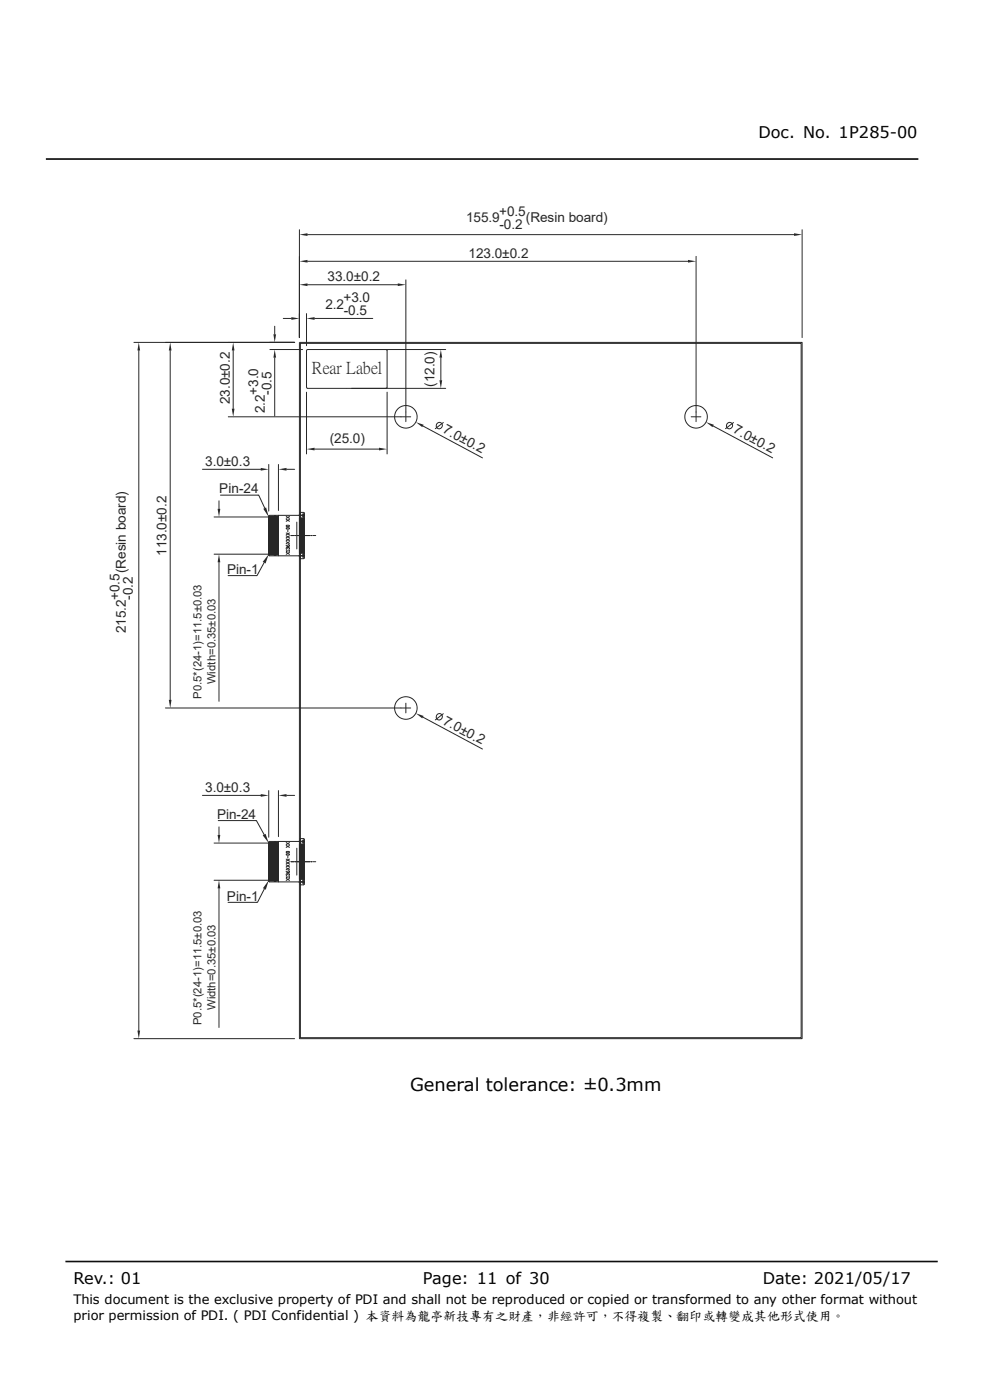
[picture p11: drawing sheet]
<svg xmlns="http://www.w3.org/2000/svg" width="210mm" height="297mm" viewBox="0 0 210 297" stroke-linecap="round" stroke-linejoin="round" font-family="sans-serif">
<defs><g id="words">
<text font-size="3.8" x="87" y="231.4">General tolerance: ±0.3mm</text>
<text font-size="3.6" fill="#212830" x="66.2" y="79.2">Rear Label</text>
<g font-size="3.4">
<text x="160.9" y="29.3">Doc. No. 1P285-00</text>
<text x="15.6" y="272.5">Rev.: 01</text>
<text x="89.7" y="272.5">Page: 11 of 30</text>
<text x="161.8" y="272.5">Date: 2021/05/17</text>
</g>
<g font-size="2.9" fill="#212830">
<text x="98.9" y="47.1">155.9</text>
<text x="105.9" y="45.7">+0.5</text>
<text x="111.5" y="47.1">(Resin board)</text>
<text x="106" y="48.5">-0.2</text>
<text x="69.5" y="59.7">33.0±0.2</text>
<text x="99.4" y="54.7">123.0±0.2</text>
<text x="69" y="65.5">2.2</text>
<text x="72.9" y="64.1">+3.0</text>
<text x="72.9" y="66.9">-0.5</text>
<text x="54.8" y="83.8" transform="rotate(-90 54.8 83.8)">+3.0</text>
<text x="57.6" y="83.7" transform="rotate(-90 57.6 83.7)">-0.5</text>
<text x="92.2" y="82.1" transform="rotate(-90 92.2 82.1)">(12.0)</text>
<text x="48.7" y="85.8" transform="rotate(-90 48.7 85.8)">23.0±0.2</text>
<text x="56.2" y="87.7" transform="rotate(-90 56.2 87.7)">2.2</text>
<text x="69.9" y="94">(25.0)</text>
<text x="93.8" y="91.7" transform="rotate(28 93.8 91.7)">7.0±0.2</text>
<text x="155.4" y="91.7" transform="rotate(28 155.4 91.7)">7.0±0.2</text>
<text x="43.5" y="98.8">3.0±0.3</text>
<text x="46.5" y="104.6">Pin-24</text>
<text x="35.3" y="117.9" transform="rotate(-90 35.3 117.9)">113.0±0.2</text>
<text x="26.7" y="121.6" transform="rotate(-90 26.7 121.6)">(Resin board)</text>
<text x="48.2" y="121.8">Pin-1</text>
<text x="25.4" y="127.3" transform="rotate(-90 25.4 127.3)">+0.5</text>
<text x="28.2" y="127.3" transform="rotate(-90 28.2 127.3)">-0.2</text>
<text x="26.7" y="134.4" transform="rotate(-90 26.7 134.4)">215.2</text>
<text x="93.8" y="153.5" transform="rotate(28 93.8 153.5)">7.0±0.2</text>
<text x="43.5" y="168">3.0±0.3</text>
<text x="46.1" y="173.7">Pin-24</text>
<text x="48.1" y="191.1">Pin-1</text>
</g>
<g font-size="2.8">
<text x="15.6" y="276.7">This document is the exclusive property of PDI and shall not be reproduced or copied or transformed to any other format without</text>
<text x="15.6" y="280.1">prior permission of PDI. ( PDI Confidential ) 本資料為龍亭新技專有之財</text>
<text x="110.5" y="280.1">產，非經許</text>
<text x="124.3" y="280.1">可，不得複製、翻</text>
<text x="146.2" y="280.1">印或 變成其他形式使用。</text>
<text x="151.7" y="280.1">轉</text>
</g>
<g font-size="2.4" fill="#212830">
<text x="42.8" y="148.3" transform="rotate(-90 42.8 148.3)">P0.5*(24-1)=11.5±0.03</text>
<text x="45.7" y="145.2" transform="rotate(-90 45.7 145.2)">Width=0.35±0.03</text>
<text x="45.7" y="214.3" transform="rotate(-90 45.7 214.3)">Width=0.35±0.03</text>
<text x="42.8" y="217.5" transform="rotate(-90 42.8 217.5)">P0.5*(24-1)=11.5±0.03</text>
</g>
</g></defs>
<path d="M9.7 33.7h185.1M13.9 267.6h185" fill="none" stroke="#000" stroke-width=".34"/>
<path d="M57.3 74.2h6.9M57.3 72.6h5.2M58.3 69.2v1.7M58.3 75.9v12.4" fill="none" stroke="#212830" stroke-width=".21"/>
<g fill="#212830">
<path d="M58 70.9h.6l-.3 1.7z"/>
<path d="M58.3 74.2l.3 1.7h-.6z"/>
</g>
<path d="M60.1 67.6h1.7M63.5 66.5v5.1M65 66.5v6.8M66.7 67.6h12.4" fill="none" stroke="#212830" stroke-width=".21"/>
<g fill="#212830">
<path d="M61.8 67.3l1.7 .3-1.7 .3z"/>
<path d="M65 67.6l1.7-.3v.6z"/>
</g>
<path d="M57 186.8l-.6 1.9-.6-.3z" fill="#212830"/>
<path d="M56.1 188.6l-1.5 2.8h-6.2" fill="none" stroke="#212830" stroke-width=".21"/>
<path d="M55.7 177.2l.6-.3 .7 2z" fill="#212830"/>
<g fill="none" stroke="#212830" stroke-width=".21">
<path d="M63.7 72.9h106.3v147.2h-106.3zM65 83.2v13.1M65.2 82.4l-.2-.2v-7.8l.2-.2h16.8l.1 8-.2 .2M65.2 82.4h16.7M66.7 95.3h13.7M82.1 83.2v13.1M61.7 113.6h.6M62.5 113.6h.2M62.9 113.6h1.1M64.2 113.6h.3M64.7 113.6h1.1M66 113.6h.2"/>
<path d="M66.4 113.6h.6zM46.3 174.1h8.1l1.6 3M61.7 182.8h.6M62.5 182.8h.2M62.9 182.8h1.1M64.2 182.8h.3M64.7 182.8h1.1M66 182.8h.2M66.4 182.8h.6z"/>
</g>
<g fill="#212830">
<path d="M65 95.3l1.7-.3v.6z"/>
<path d="M80.4 95l1.7 .3-1.7 .3z"/>
</g>
<path d="M63.8 178.5h.4v-.3l.3 .3-.1 .3-.2-.2h-.4M64.5 178.5v.1z" fill="none" stroke="#212830" stroke-width=".21"/>
<path d="M63.8 187h.4v-.2l.3 .2-.1 .4-.2-.2h-.4M64.3 186.2h-.8l.2 .1M64.3 186.3h.1M64.3 186.2h.2l-.2 .1M64.3 186.2h.1" fill="none" stroke="#212830" stroke-width=".21"/>
<path d="M63.8 185.9v.2z" fill-rule="evenodd" fill="#212830"/>
<path d="M63.8 186.3h.5M64.3 186l-.8-.1 .2 .1M64.3 186h.1M64.3 185.9h.2l-.2 .1M64.3 185.9v.1" fill="none" stroke="#212830" stroke-width=".21"/>
<path d="M63.8 186h.5M64.3 185.7h-.8h.2M64.3 185.7h.1M64.3 185.6h.2l-.2 .1" fill="none" stroke="#212830" stroke-width=".21"/>
<path d="M63.7 185.4h-.2h.2M63.8 185.7h.5M63.8 185.4h.5M64.3 185.4l.2 .1z" fill="none" stroke="#212830" stroke-width=".21"/>
<path d="M63.7 185.1h-.2l.2 .1M63.8 185.4h.5M63.8 185.1h.5M64.3 185.1l.2 .1z" fill="none" stroke="#212830" stroke-width=".21"/>
<path d="M63.8 185.2h.5M64.3 184.8h-.8l.2 .1M64.3 184.9h.1M64.3 184.8h.2l-.2 .1M64.3 184.8h.1" fill="none" stroke="#212830" stroke-width=".21"/>
<path d="M63.8 184.9h.5M64.3 184.6h-.8h.2M64.3 184.6h.1M64.3 184.5h.2l-.2 .2" fill="none" stroke="#212830" stroke-width=".21"/>
<path d="M63.8 184.3v.1z" fill-rule="evenodd" fill="#212830"/>
<path d="M63.8 184.6h.5M64.3 184.3h-.8l.2 .1M64.3 184.3v.1M64.3 184.3h.2l-.2 .1M64.3 184.3h.1" fill="none" stroke="#212830" stroke-width=".21"/>
<path d="M63.8 184.3h.5M64.3 184h-.8l.2 .1M64.3 184.1h.1M64.3 184h.2l-.2 .1M64.3 184h.1" fill="none" stroke="#212830" stroke-width=".21"/>
<path d="M63.8 183.7v.2z" fill-rule="evenodd" fill="#212830"/>
<path d="M63.7 183.7h-.2l.2 .1M63.8 184.1h.5M63.8 183.8h.5M64.3 183.7l.2 .1z" fill="none" stroke="#212830" stroke-width=".21"/>
<path d="M63.7 183.5h-.2h.8M63.8 183.8h.5M64.3 183.5l.2-.1-.2 .1M64.3 183.5h.1" fill="none" stroke="#212830" stroke-width=".21"/>
<path d="M63.8 183.5h.5M64.3 183.2h-.8h.2M64.3 183.2h.1M64.3 183.2h.2l-.2 .1" fill="none" stroke="#212830" stroke-width=".21"/>
<path d="M63.8 183.2h.5M64.3 182.9h-.8l.2 .1M64.3 183h.1M64.3 182.9h.2l-.2 .1M64.3 182.9h.1" fill="none" stroke="#212830" stroke-width=".21"/>
<path d="M63.8 182.6v.2z" fill-rule="evenodd" fill="#212830"/>
<path d="M63.8 183h.5M64.3 182.7l-.8-.1 .2 .1M64.3 182.7h.1M64.3 182.6h.2l-.2 .1M64.3 182.6v.1" fill="none" stroke="#212830" stroke-width=".21"/>
<path d="M63.8 182.7h.5M64.3 182.4h-.8h.2M64.3 182.4h.1M64.3 182.3h.2l-.2 .1" fill="none" stroke="#212830" stroke-width=".21"/>
<path d="M63.8 182.1v.1z" fill-rule="evenodd" fill="#212830"/>
<path d="M63.7 182.1h-.2l.2 .1M63.8 182.4h.5M63.8 182.1h.5M64.3 182.1l.2 .1z" fill="none" stroke="#212830" stroke-width=".21"/>
<path d="M63.8 182.1h.5M64.3 181.8h-.8l.2 .1M64.3 181.9h.1M64.3 181.8h.2l-.2 .1M64.3 181.8h.1" fill="none" stroke="#212830" stroke-width=".21"/>
<path d="M63.8 181.5v.2z" fill-rule="evenodd" fill="#212830"/>
<path d="M63.8 181.9h.5M64.3 181.5h-.8l.2 .1M64.3 181.6h.1M64.3 181.5h.2l-.2 .1M64.3 181.5h.1" fill="none" stroke="#212830" stroke-width=".21"/>
<path d="M63.8 181.6h.5M64.3 181.3h-.8h.2M64.3 181.3h.1M64.3 181.3h.2l-.2 .1" fill="none" stroke="#212830" stroke-width=".21"/>
<path d="M63.8 181v.1z" fill-rule="evenodd" fill="#212830"/>
<path d="M63.8 181.3h.5M64.3 181h-.8l.2 .1M64.3 181v.1M64.3 181h.2l-.2 .1M64.3 181h.1" fill="none" stroke="#212830" stroke-width=".21"/>
<path d="M63.7 180.7h-.2l.2 .1M63.8 181h.5M63.8 180.7h.5M64.3 180.7l.2 .1z" fill="none" stroke="#212830" stroke-width=".21"/>
<path d="M63.8 180.4v.2z" fill-rule="evenodd" fill="#212830"/>
<path d="M63.7 180.4h-.2l.2 .1M63.8 180.8h.5M63.8 180.5h.5M64.3 180.4l.2 .1z" fill="none" stroke="#212830" stroke-width=".21"/>
<path d="M63.8 180.5h.5M64.3 180.2h-.8h.2M64.3 180.2h.1M64.3 180.1h.2l-.2 .1" fill="none" stroke="#212830" stroke-width=".21"/>
<path d="M64.3 179.9h-.8l.2 .1M64.3 180h.1M64.3 179.9h.2l-.2 .1M64.3 179.9h.1M63.8 180.2h.5" fill="none" stroke="#212830" stroke-width=".21"/>
<path d="M63.8 180h.5M64.3 179.6h-.8l.2 .1M64.3 179.7h.1M64.3 179.6h.2l-.2 .1M64.3 179.6h.1" fill="none" stroke="#212830" stroke-width=".21"/>
<path d="M63.8 179.3v.2z" fill-rule="evenodd" fill="#212830"/>
<path d="M63.8 179.7h.5M64.3 179.4l-.8-.1 .2 .1M64.3 179.4h.1M64.3 179.3h.2l-.2 .1M64.3 179.3v.1" fill="none" stroke="#212830" stroke-width=".21"/>
<path d="M63.7 179.1h-.2h.2M63.8 179.4h.5M63.8 179.1h.5M64.3 179l.2 .2zM64.2 186.3v.1M64.2 186.4h.3z" fill="none" stroke="#212830" stroke-width=".21"/>
<path d="M64.2 186.3h-.7l.7 .1" fill="none" stroke="#212830" stroke-width=".21"/>
<path d="M64.2 186.1h.3h-.3M64.2 186.4h.1" fill="none" stroke="#212830" stroke-width=".21"/>
<path d="M63.8 186.1h-.3l.7 .1M63.8 186.1h.4" fill="none" stroke="#212830" stroke-width=".21"/>
<path d="M64.2 185.8h.1M64.2 186.1h.1M64.2 185.8h.3z" fill="none" stroke="#212830" stroke-width=".21"/>
<path d="M64.2 185.8h-.7l.7 .1" fill="none" stroke="#212830" stroke-width=".21"/>
<path d="M64.2 185.5h.3l-.3 .1M64.2 185.8v.1" fill="none" stroke="#212830" stroke-width=".21"/>
<path d="M63.8 185.6h.4M64.2 185.5h-.7l.3 .1" fill="none" stroke="#212830" stroke-width=".21"/>
<path d="M64.2 185.2l.3 .1h-.3M64.2 185.6h.1" fill="none" stroke="#212830" stroke-width=".21"/>
<path d="M64.2 185.2h-.7l.7 .1" fill="none" stroke="#212830" stroke-width=".21"/>
<path d="M64.2 185h.3h-.3M64.2 185.3h.1" fill="none" stroke="#212830" stroke-width=".21"/>
<path d="M63.8 185h-.3h.7M63.8 184.9h.4" fill="none" stroke="#212830" stroke-width=".21"/>
<path d="M64.2 184.7h.1M64.2 185h.1M64.2 184.7h.3z" fill="none" stroke="#212830" stroke-width=".21"/>
<path d="M63.8 184.7l-.3 .1h.7M63.8 184.7h.4" fill="none" stroke="#212830" stroke-width=".21"/>
<path d="M64.2 184.4h.1M64.2 184.7v.1M64.2 184.5l.3-.1z" fill="none" stroke="#212830" stroke-width=".21"/>
<path d="M64.2 184.4h-.7l.7 .1" fill="none" stroke="#212830" stroke-width=".21"/>
<path d="M64.2 184.1v.1M64.2 184.5h.1M64.2 184.2h.3z" fill="none" stroke="#212830" stroke-width=".21"/>
<path d="M64.2 184.1h-.7l.7 .1" fill="none" stroke="#212830" stroke-width=".21"/>
<path d="M64.2 183.9h.3h-.3M64.2 184.2h.1" fill="none" stroke="#212830" stroke-width=".21"/>
<path d="M63.8 184h.4M64.2 183.9h-.7h.3" fill="none" stroke="#212830" stroke-width=".21"/>
<path d="M64.2 183.6h.3h-.3M64.2 183.9h.1" fill="none" stroke="#212830" stroke-width=".21"/>
<path d="M63.8 183.6l-.3 .1h.7M63.8 183.6h.4" fill="none" stroke="#212830" stroke-width=".21"/>
<path d="M64.2 183.3h.3l-.3 .1M64.2 183.6v.1" fill="none" stroke="#212830" stroke-width=".21"/>
<path d="M63.8 183.3l-.3 .1h.7M63.8 183.3h.4" fill="none" stroke="#212830" stroke-width=".21"/>
<path d="M64.2 183.1h.3h-.3M64.2 183.4h.1" fill="none" stroke="#212830" stroke-width=".21"/>
<path d="M63.8 183.1h-.3h.7M63.8 183h.4" fill="none" stroke="#212830" stroke-width=".21"/>
<path d="M64.2 182.8h.1M64.2 183.1h.1M64.2 182.8h.3z" fill="none" stroke="#212830" stroke-width=".21"/>
<path d="M64.2 182.8h-.7l.7 .1" fill="none" stroke="#212830" stroke-width=".21"/>
<path d="M64.2 182.5h.1M64.2 182.8h.1M64.2 182.6l.3-.1z" fill="none" stroke="#212830" stroke-width=".21"/>
<path d="M64.2 182.5h-.7l.7 .1" fill="none" stroke="#212830" stroke-width=".21"/>
<path d="M64.2 182.2h.3l-.3 .1M64.2 182.6h.1" fill="none" stroke="#212830" stroke-width=".21"/>
<path d="M63.8 182.3h.4M64.2 182.2h-.7l.3 .1" fill="none" stroke="#212830" stroke-width=".21"/>
<path d="M64.2 181.9l.3 .1h-.3M64.2 182.3h.1" fill="none" stroke="#212830" stroke-width=".21"/>
<path d="M63.8 181.9l-.3 .1h.7M63.8 181.9h.4" fill="none" stroke="#212830" stroke-width=".21"/>
<path d="M64.2 181.7h.1M64.2 182h.1M64.2 181.7h.3z" fill="none" stroke="#212830" stroke-width=".21"/>
<path d="M64.2 181.6l-.7 .1 .7 .1" fill="none" stroke="#212830" stroke-width=".21"/>
<path d="M64.2 181.4h.3l-.3 .1M64.2 181.7h.1" fill="none" stroke="#212830" stroke-width=".21"/>
<path d="M63.8 181.4l-.3 .1h.7M63.8 181.4h.4" fill="none" stroke="#212830" stroke-width=".21"/>
<path d="M64.2 181.1h.1M64.2 181.5h.1M64.2 181.2l.3-.1z" fill="none" stroke="#212830" stroke-width=".21"/>
<path d="M64.2 181.1h-.7l.7 .1" fill="none" stroke="#212830" stroke-width=".21"/>
<path d="M64.2 180.9h.3h-.3M64.2 181.2h.1" fill="none" stroke="#212830" stroke-width=".21"/>
<path d="M63.8 180.9h.4M64.2 180.8l-.7 .1h.3" fill="none" stroke="#212830" stroke-width=".21"/>
<path d="M64.2 180.6h.3h-.3M64.2 180.9h.1" fill="none" stroke="#212830" stroke-width=".21"/>
<path d="M63.8 180.7h.4M64.2 180.6h-.7h.3" fill="none" stroke="#212830" stroke-width=".21"/>
<path d="M64.2 180.3h.3l-.3 .1M64.2 180.6h.1" fill="none" stroke="#212830" stroke-width=".21"/>
<path d="M63.8 180.3l-.3 .1h.7M63.8 180.3h.4" fill="none" stroke="#212830" stroke-width=".21"/>
<path d="M64.2 180h.1M64.2 180.4h.1M64.2 180.1l.3-.1z" fill="none" stroke="#212830" stroke-width=".21"/>
<path d="M64.2 180h-.7l.7 .1" fill="none" stroke="#212830" stroke-width=".21"/>
<path d="M64.2 179.8h.1M64.2 179.8h.3zM64.2 180.1h.1" fill="none" stroke="#212830" stroke-width=".21"/>
<path d="M63.8 179.8h-.3h.7M63.8 179.7h.4" fill="none" stroke="#212830" stroke-width=".21"/>
<path d="M64.2 179.5h.1M64.2 179.8h.1M64.2 179.5h.3z" fill="none" stroke="#212830" stroke-width=".21"/>
<path d="M64.2 179.5h-.7l.7 .1" fill="none" stroke="#212830" stroke-width=".21"/>
<path d="M64.2 179.2h.3l-.3 .1M64.2 179.5v.1" fill="none" stroke="#212830" stroke-width=".21"/>
<path d="M63.8 179.3h.4M64.2 179.2h-.7l.3 .1" fill="none" stroke="#212830" stroke-width=".21"/>
<path d="M64.2 179.3h.1M64.3 186.5l.2 .1M64.3 186.5h.1" fill="none" stroke="#212830" stroke-width=".21"/>
<path d="M63.7 186.5l.1 .1z" fill-rule="evenodd" fill="#212830"/>
<g fill="none" stroke="#212830" stroke-width=".21">
<path d="M63.6 178.9v.3M63.6 179.5v.2M63.7 178.4l-.1 .2M63.7 178.6v.3M63.7 179.2v.2M63.7 179.7v.3M63.6 180v.3M63.6 180.6v.2M63.6 181.1v.3M63.6 181.7v.2M63.6 182.2v.3M63.6 182.8v.2"/>
<path d="M63.6 183.3v.3M63.6 183.9v.2M63.6 184.4v.3M63.6 185v.2M63.6 185.6v.2M63.6 186.1v.3M63.6 186.7v.2M63.6 187.2l.1 .2M63.7 180.3v.2M63.7 180.9v.2M63.7 181.4v.2M63.7 182v.2"/>
<path d="M63.7 182.5v.2M63.7 183.1v.2M63.7 183.6v.3M63.7 184.2v.2M63.7 184.7v.3M63.7 185.3v.2M63.7 185.8v.3M63.7 186.4v.2M63.7 186.9v.3M64.3 186.5h-.8h.8M64.3 186.5h.1M64.3 186.6h.2"/>
</g>
<path d="M63 180v5.7M63.7 178.2l-.3 .3h-6.3l-.1 .1 .1 8.4 6.3 .1 .3 .3M64.4 177.9l.1 .1v9.6l-.1 .1M64.4 177.9h-.7v.3M63.7 187.4v.3h.7" fill="none" stroke="#212830" stroke-width=".21"/>
<g fill="none" stroke="#212830" stroke-width=".21">
<path d="M57 179.1v.2h2.1M57 179.1h2.1M57 179.1h.1M57 178.7v.1M57.1 179.1h-.1M57.1 179.4l-.1 .1M57.1 179.8l-.1 .1M57.2 178.7l-.2 .2M57.2 179.1l-.2 .2M57.2 179.4l-.2 .2M57.2 179.8l-.2 .2M57.3 178.7l-.3 .3"/>
<path d="M57.3 179.1l-.2 .2M57.3 179.4l-.2 .3M57.4 179.8l-.3 .2M57.4 178.7l-.2 .3M57.4 179.1l-.2 .2M57.4 179.4l-.2 .3M57.5 179.8l-.3 .2M57.5 178.7l-.2 .3M57.5 179.1l-.2 .2M57.6 179.4l-.3 .3M57.6 179.8l-.2 .2M57.7 178.7l-.3 .3"/>
<path d="M57.7 179.1l-.3 .2M57.7 179.4l-.2 .3M57.7 179.8l-.2 .2M57.8 178.7l-.3 .3M57.8 179.1l-.3 .2M57.8 179.4l-.2 .3M57.8 179.8l-.2 .2M57.9 178.7l-.2 .3M57.9 179.1l-.2 .2M57.9 179.4l-.2 .3M58 179.8l-.3 .2M58 178.7l-.2 .3"/>
<path d="M58 179.1l-.2 .2M58 179.4l-.2 .3M58.1 179.8l-.3 .2M58.1 178.7l-.2 .3M58.2 179.1l-.3 .2M58.2 179.4l-.3 .3M58.2 178.7h.3M58.2 178.7h.1M58.2 179.8l-.2 .2M58.3 179.1l-.3 .2M58.3 179.4l-.2 .3M58.3 179.8l-.2 .2"/>
<path d="M58.3 178.7l-.3 .3M58.4 179.1l-.2 .2M58.4 179.4l-.2 .3M58.4 178.7l-.3 .3M58.4 179.8l-.2 .2M58.5 178.7l-.2 .3M58.5 179.1l-.2 .2M58.5 178.7h.1M58.5 179.4l-.2 .3M58.6 179.8l-.3 .2M58.6 178.7l-.2 .3M58.6 179.1l-.2 .2"/>
<path d="M58.7 179.4l-.3 .3M58.7 179.8l-.3 .2M58.7 178.7l-.2 .3M58.8 179.1l-.3 .2M58.8 179.4l-.3 .3M58.8 179.8l-.2 .2M58.9 178.7l-.3 .3M58.9 179.1l-.3 .2M58.9 179.4l-.2 .3M58.9 179.8l-.2 .2M59 178.7l-.3 .3M59 179.1l-.2 .2"/>
<path d="M59 179.4l-.2 .3M59 179.8l-.2 .2M59.1 178.5v8.6M59.1 178.8l-.2 .2M59.1 178.9l-.1 .1M59.1 179.1l-.2 .2M59.1 179.3h-.1M59.1 179.5l-.2 .2M59.1 179.6l-.1 .1M59.1 179.9l-.2 .1M59.1 178.7h-2.1v.3h2.1M59.1 179.4h-2.1v.3h2.1"/>
<path d="M59.1 179.8h-2.1v.2M57 180h2.1M57 180.4v-.3h2.1l-.3 .3M57 180.5h2.1l-.3 .2M57 181.7h2M57 182.1h2.1M57 182.4v-.2h2.1l-.3 .2M57 182.5h2.1l-.3 .3M57 183.8h2M57 184.1h2.1M57 184.5v-.3h2.1l-.3 .3M57 186.5v-.2h2.1l-.3 .2"/>
<path d="M57 185.8h2M57 180.5v.2M57 182.5v.3M57 180.4h2.1M57 180.7h2.1M57 182.4h2.1M57 182.8h2.1M57 184.5h2.1M57 186.5h2.1M57 180.5h.1M57 182.5h.1M57 180.8h.1"/>
<path d="M57 182.9h.1M57 184.6h.1M57 186.6v.1M57.1 181.1l-.1 .1M57.1 184.9l-.1 .1M57.1 183.2l-.1 .1M57.1 185.3h-.1M57.1 181.5l-.1 .1M57.1 183.5l-.1 .1M57.1 185.6l-.1 .1M57.1 181.8l-.1 .1M57.1 183.9l-.1 .1"/>
<path d="M57.1 186l-.1 .1M57.1 180.1l-.1 .1M57.1 182.2l-.1 .1M57.1 184.2l-.1 .2M57.1 186.3l-.1 .1M57.1 180.5l-.1 .1M57.1 182.5l-.1 .2M57.1 184.6l-.1 .1M57.2 180.8l-.2 .2M57.2 182.9l-.2 .1M57.2 186.6l-.2 .2M57.2 181.1l-.2 .2"/>
<path d="M57.2 184.9l-.2 .2M57.2 183.2l-.2 .2M57.2 185.3l-.2 .1M57.2 181.5l-.2 .2M57.2 183.5l-.2 .3M57.2 185.6l-.2 .2M57.2 181.8l-.2 .2M57.2 183.9l-.2 .2M57.2 186l-.2 .2M57.3 180.1l-.3 .3M57.3 182.2l-.3 .2M57.3 184.2l-.3 .3"/>
<path d="M57.3 186.3l-.3 .2M57.3 180.5l-.3 .2M57.3 182.5l-.3 .3M57.3 184.6l-.3 .2M57.3 180.8l-.3 .2M57.3 182.9l-.2 .2M57.3 186.6l-.3 .3M57.3 181.1l-.2 .3M57.3 184.9l-.2 .3M57.3 183.2l-.2 .2M57.3 185.3l-.2 .2M57.3 181.5l-.2 .2"/>
<path d="M57.3 183.5l-.2 .3M57.3 185.6l-.2 .2M57.4 181.8l-.3 .3M57.4 183.9l-.3 .2M57.4 186l-.3 .2M57.4 180.1l-.3 .3M57.4 182.2l-.3 .2M57.4 184.2l-.3 .3M57.4 186.3l-.3 .2M57.4 180.5l-.3 .2M57.4 182.5l-.3 .3M57.4 184.6l-.2 .2"/>
<path d="M57.4 180.8l-.2 .2M57.4 182.9l-.2 .2M57.4 186.6l-.2 .3M57.4 181.1l-.2 .3M57.4 184.9l-.2 .3M57.4 183.2l-.2 .2M57.4 185.3l-.2 .2M57.5 181.5l-.3 .2M57.5 183.5l-.3 .3M57.5 185.6l-.3 .2M57.5 181.8l-.3 .3M57.5 183.9l-.3 .2"/>
<path d="M57.5 186l-.3 .2M57.5 180.1l-.2 .3M57.5 182.2l-.2 .2M57.5 184.2l-.2 .3M57.5 186.3l-.2 .2M57.5 180.5l-.2 .2M57.5 182.5l-.2 .3M57.5 184.6l-.2 .2M57.5 180.8l-.2 .2M57.5 182.9l-.2 .2M57.5 186.6l-.2 .3M57.5 181.1l-.2 .3"/>
<path d="M57.5 184.9l-.2 .3M57.6 183.2l-.3 .2M57.6 185.3l-.3 .2M57.6 181.5l-.3 .2M57.6 183.5l-.3 .3M57.6 185.6l-.3 .2M57.6 181.8l-.2 .3M57.6 183.9l-.2 .2M57.6 186l-.2 .2M57.6 180.1l-.2 .3M57.6 182.2l-.2 .2M57.6 184.2l-.2 .3"/>
<path d="M57.6 186.3l-.2 .2M57.6 180.5l-.2 .2M57.6 182.5l-.2 .3M57.6 184.6l-.2 .2M57.7 180.8l-.3 .2M57.7 182.9l-.3 .2M57.7 186.6l-.3 .3M57.7 181.1l-.3 .3M57.7 184.9l-.3 .3M57.7 183.2l-.3 .2M57.7 185.3l-.3 .2M57.7 181.5l-.2 .2"/>
<path d="M57.7 183.5l-.2 .3M57.7 185.6l-.2 .2M57.7 181.8l-.2 .3M57.7 183.9l-.2 .2M57.7 186l-.2 .2M57.7 180.1l-.2 .3M57.7 182.2l-.2 .2M57.7 184.2l-.2 .3M57.7 186.3l-.2 .2M57.8 180.5l-.3 .2M57.8 182.5l-.3 .3M57.8 184.6l-.3 .2"/>
<path d="M57.8 180.8l-.3 .2M57.8 182.9l-.3 .2M57.8 186.6l-.3 .3M57.8 181.1l-.2 .3M57.8 184.9l-.3 .3M57.8 183.2l-.2 .2M57.8 185.3l-.2 .2M57.8 181.5l-.2 .2M57.8 183.5l-.2 .3M57.8 185.6l-.2 .2M57.8 181.8l-.2 .3M57.8 183.9l-.2 .2"/>
<path d="M57.8 186l-.2 .2M57.9 180.1l-.3 .3M57.9 182.2l-.3 .2M57.9 184.2l-.3 .3M57.9 186.3l-.3 .2M57.9 180.5l-.3 .2M57.9 182.5l-.3 .3M57.9 184.6l-.2 .2M57.9 180.8l-.2 .2M57.9 182.9l-.2 .2M57.9 186.6l-.2 .3M57.9 181.1l-.2 .3"/>
<path d="M57.9 184.9l-.2 .3M57.9 183.2l-.2 .2M57.9 185.3l-.2 .2M57.9 181.5l-.2 .2M57.9 183.5l-.2 .3M57.9 185.6l-.2 .2M58 181.8l-.3 .3M58 183.9l-.3 .2M58 186l-.3 .2M58 180.1l-.3 .3M58 182.2l-.3 .2M58 184.2l-.3 .3"/>
<path d="M58 186.3l-.2 .2M58 180.5l-.2 .2M58 182.5l-.2 .3M58 184.6l-.2 .2M58 180.8l-.2 .2M58 182.9l-.2 .2M58 186.6l-.2 .3M58 181.1l-.2 .3M58 184.9l-.2 .3M58 183.2l-.2 .2M58 185.3l-.2 .2M58.1 181.5l-.3 .2"/>
<path d="M58.1 183.5l-.3 .3M58.1 185.6l-.3 .2M58.1 181.8l-.3 .3M58.1 183.9l-.3 .2M58.1 186l-.3 .2M58.1 180.1l-.2 .3M58.1 182.2l-.2 .2M58.1 184.2l-.2 .3M58.1 186.3l-.2 .2M58.1 180.5l-.2 .2M58.1 182.5l-.2 .3M58.1 184.6l-.2 .2"/>
<path d="M58.1 180.8l-.2 .2M58.1 182.9l-.2 .2M58.1 186.6l-.2 .3M58.2 181.1l-.3 .3M58.2 184.9l-.3 .3M58.2 183.2l-.3 .2M58.2 185.3l-.3 .2M58.2 181.5l-.3 .2M58.2 183.5l-.3 .3M58.2 185.6l-.3 .2M58.2 186.9h.1M58.2 181.8l-.2 .3"/>
<path d="M58.2 183.9l-.2 .2M58.2 186l-.2 .2M58.2 180.1l-.2 .3M58.2 182.2l-.2 .2M58.2 184.2l-.2 .3M58.2 186.3l-.2 .2M58.2 180.5l-.2 .2M58.2 182.5l-.2 .3M58.2 184.6l-.2 .2M58.3 180.8l-.3 .2M58.3 182.9l-.3 .2M58.3 186.6l-.3 .3"/>
<path d="M58.3 181.1l-.3 .3M58.3 184.9l-.3 .3M58.3 183.2l-.3 .2M58.3 185.3l-.3 .2M58.3 181.5l-.2 .2M58.3 183.5l-.2 .3M58.3 185.6l-.2 .2M58.3 181.8l-.2 .3M58.3 183.9l-.2 .2M58.3 186l-.2 .2M58.3 180.1l-.2 .3M58.3 182.2l-.2 .2"/>
<path d="M58.3 184.2l-.2 .3M58.3 186.3l-.2 .2M58.4 180.5l-.3 .2M58.4 182.5l-.3 .3M58.4 184.6l-.3 .2M58.4 180.8l-.3 .2M58.4 182.9l-.2 .2M58.4 186.6l-.3 .3M58.4 181.1l-.2 .3M58.4 184.9l-.2 .3M58.4 183.2l-.2 .2M58.4 185.3l-.2 .2"/>
<path d="M58.4 181.5l-.2 .2M58.4 183.5l-.2 .3M58.4 185.6l-.2 .2M58.4 181.8l-.2 .3M58.4 183.9l-.2 .2M58.4 186l-.2 .2M58.5 180.1l-.3 .3M58.5 182.2l-.3 .2M58.5 184.2l-.3 .3M58.5 186.3l-.3 .2M58.5 180.5l-.3 .2M58.5 182.5l-.3 .3"/>
<path d="M58.5 184.6l-.2 .2M58.5 180.8l-.2 .2M58.5 182.9l-.2 .2M58.5 186.6l-.3 .3M58.5 186.9h-.1M58.5 181.1l-.2 .3M58.5 184.9l-.2 .3M58.5 186.9h-.3M58.5 183.2l-.2 .2M58.5 185.3l-.2 .2M58.6 181.5l-.3 .2M58.6 183.5l-.3 .3"/>
<path d="M58.6 185.6l-.3 .2M58.6 181.8l-.3 .3M58.6 183.9l-.3 .2M58.6 186l-.3 .2M58.6 180.1l-.3 .3M58.6 182.2l-.3 .2M58.6 184.2l-.3 .3M58.6 186.3l-.2 .2M58.6 180.5l-.2 .2M58.6 182.5l-.2 .3M58.6 184.6l-.2 .2M58.6 180.8l-.2 .2"/>
<path d="M58.6 182.9l-.2 .2M58.6 186.6l-.3 .3M58.6 181.1l-.2 .3M58.6 184.9l-.2 .3M58.7 183.2l-.3 .2M58.7 185.3l-.3 .2M58.7 181.5l-.3 .2M58.7 183.5l-.3 .3M58.7 185.6l-.3 .2M58.7 181.8l-.3 .3M58.7 183.9l-.3 .2M58.7 186l-.3 .2"/>
<path d="M58.7 180.1l-.2 .3M58.7 182.2l-.2 .2M58.7 184.2l-.2 .3M58.7 186.3l-.2 .2M58.7 180.5l-.2 .2M58.7 182.5l-.2 .3M58.7 184.6l-.2 .2M58.7 180.8l-.2 .2M58.7 182.9l-.2 .2M58.7 186.6l-.2 .3M58.8 181.1l-.3 .3M58.8 184.9l-.3 .3"/>
<path d="M58.8 183.2l-.3 .2M58.8 185.3l-.3 .2M58.8 181.5l-.2 .2M58.8 183.5l-.2 .3M58.8 185.6l-.2 .2M58.8 181.8l-.2 .3M58.8 183.9l-.2 .2M58.8 186l-.2 .2M58.8 180.1l-.2 .3M58.8 182.2l-.2 .2M58.8 184.2l-.2 .3M58.8 186.3l-.2 .2"/>
<path d="M58.8 180.5l-.2 .2M58.8 182.5l-.2 .3M58.8 184.6l-.2 .2M58.9 180.8l-.3 .2M58.9 182.9l-.3 .2M58.9 186.6l-.3 .3M58.9 181.1l-.3 .3M58.9 184.9l-.3 .3M58.9 183.2l-.2 .2M58.9 185.3l-.2 .2M58.9 181.5l-.2 .2M58.9 183.5l-.2 .3"/>
<path d="M58.9 185.6l-.2 .2M58.9 181.8l-.2 .3M58.9 183.9l-.2 .2M58.9 186l-.2 .2M58.9 180.1l-.2 .3M58.9 182.2l-.2 .2M58.9 184.2l-.2 .3M58.9 186.3l-.2 .2M59 180.5l-.3 .2M59 182.5l-.3 .3M59 184.6l-.3 .2M59 180.8l-.3 .2"/>
<path d="M59 182.9l-.3 .2M59 186.6l-.3 .3M59 181.1l-.2 .3M59 184.9l-.2 .3M59 183.2l-.2 .2M59 185.3l-.2 .2M59 181.5l-.2 .2M59 183.5l-.2 .3M59 185.6l-.2 .2M59.1 181.8l-.3 .3M59.1 183.9l-.3 .2M59.1 186l-.3 .2"/>
<path d="M59.1 181.1h-2.1v.3h2.1M59.1 180.2l-.2 .2M59.1 180.6l-.1 .1M59.1 180.8l-.2 .2M59.1 181h-.1M59.1 181.2l-.2 .2M59.1 181.3l-.1 .1M59.1 181.6l-.2 .1M59.1 181.9l-.2 .2M59.1 182.3l-.2 .1M59.1 182.7l-.1 .1M59.1 182.9l-.2 .2"/>
<path d="M59.1 183l-.1 .1M59.1 183.3l-.2 .1M59.1 183.4h-.1M59.1 183.6l-.2 .2M59.1 184l-.2 .1M59.1 184.4l-.2 .1M59.1 184.6l-.3 .2M59.1 184.7l-.1 .1M59.1 185l-.2 .2M59.1 185.1l-.1 .1M59.1 185.3l-.2 .2M59.1 185.4l-.1 .1"/>
<path d="M59.1 185.7l-.2 .1M59.1 186.1l-.2 .1M59.1 186.2h.1M59.1 186.4l-.2 .1M59.1 186.7l-.2 .2M59.1 186.8l-.1 .1M59.1 180.8h-2.1v.2h2.1M59.1 181.5h-2.1v.2M59.1 181.8h-2.1v.3M59.1 182.9h-2.1v.2h2.1M59.1 183.2h-2.1v.2h2.1M59.1 183.5h-2.1v.3"/>
<path d="M59.1 183.9h-2.1v.2M59.1 184.6h-2.1v.2h2.1M59.1 184.9h-2.1v.3h2.1M59.1 185.3h-2.1v.2h2.1M59.1 185.6h-2.1v.2M59.1 186h-2.1v.2h2.1M59.1 186.6h-2.1v.3h2.1M60.7 184.8l.3 .3h.3l.1-.3h-.3v.3M60.7 186.4l.7 .4M60.7 184.1l.7 .4M60.7 183.5l.7 .4M60.7 182.9l.7 .4"/>
<path d="M60.7 182.3l.7 .4M60.7 181.2l.6-.1 .1 .2-.6 .1zM60.7 180.7l.6-.1 .1 .2-.6 .1zM61.1 185.6l-.1-.3-.3 .1 .1 .4M61.1 185.4h.3l-.1 .4M61.1 181.6v.4M61.4 186.1h-.7l.1 .1M61.4 186.4l-.7 .4M61.4 186v.2M61.4 184.1l-.7 .4M61.4 183.5l-.7 .4M61.4 182.9l-.7 .4"/>
<path d="M61.4 182.3l-.7 .4"/>
</g>
<path d="M63.8 109.3h.4v-.2l.3 .2-.1 .3-.2-.2h-.4M64.5 109.3v.1zM60.7 179.4l.7 .4M60.7 178.8l.7 .4M61.4 179.4l-.7 .4M61.4 178.8l-.7 .4M63.8 178.5v.1M63.8 187v.2" fill="none" stroke="#212830" stroke-width=".21"/>
<path d="M63.8 117v.1z" fill-rule="evenodd" fill="#212830"/>
<path d="M63.7 117h-.2l.2 .1M63.8 117h.5M63.8 117.8h.4v-.2l.3 .2-.1 .4-.2-.2h-.4M64.3 117l.2 .1z" fill="none" stroke="#212830" stroke-width=".21"/>
<path d="M63.7 116.7h-.2l.2 .1M63.8 117.1h.5M63.8 116.8h.5M64.3 116.7l.2 .1z" fill="none" stroke="#212830" stroke-width=".21"/>
<path d="M63.8 116.8h.5M64.3 116.5h-.8h.2M64.3 116.5h.1M64.3 116.4h.2l-.2 .1" fill="none" stroke="#212830" stroke-width=".21"/>
<path d="M63.8 116.5h.5M64.3 116.2h-.8l.2 .1M64.3 116.3h.1M64.3 116.2h.2l-.2 .1M64.3 116.2h.1" fill="none" stroke="#212830" stroke-width=".21"/>
<path d="M63.8 115.9v.1z" fill-rule="evenodd" fill="#212830"/>
<path d="M63.8 116.3h.5M64.3 115.9h-.8l.2 .1M64.3 116h.1M64.3 115.9h.2l-.2 .1M64.3 115.9h.1" fill="none" stroke="#212830" stroke-width=".21"/>
<path d="M63.8 116h.5M64.3 115.7l-.8-.1 .2 .1M64.3 115.7h.1M64.3 115.6h.2l-.2 .1M64.3 115.6v.1" fill="none" stroke="#212830" stroke-width=".21"/>
<path d="M63.8 115.4v.1z" fill-rule="evenodd" fill="#212830"/>
<path d="M63.7 115.4h-.2h.2M63.8 115.7h.5M63.8 115.4h.5M64.3 115.4l.2 .1z" fill="none" stroke="#212830" stroke-width=".21"/>
<path d="M63.8 115.4h.5M64.3 115.1h-.8l.2 .1M64.3 115.1v.1M64.3 115.1h.2l-.2 .1M64.3 115.1h.1" fill="none" stroke="#212830" stroke-width=".21"/>
<path d="M63.8 114.8v.1z" fill-rule="evenodd" fill="#212830"/>
<path d="M63.8 115.1h.5M64.3 114.8h-.8l.2 .1M64.3 114.9h.1M64.3 114.8h.2l-.2 .1M64.3 114.8h.1" fill="none" stroke="#212830" stroke-width=".21"/>
<path d="M63.8 114.9h.5M64.3 114.6h-.8h.2M64.3 114.6h.1M64.3 114.5h.2l-.2 .1" fill="none" stroke="#212830" stroke-width=".21"/>
<path d="M63.8 114.3v.1z" fill-rule="evenodd" fill="#212830"/>
<path d="M63.8 114.6h.5M64.3 114.3h-.8h.2M64.3 114.3h.1M64.3 114.3h.2l-.2 .1" fill="none" stroke="#212830" stroke-width=".21"/>
<path d="M63.7 114h-.2l.2 .1M63.8 114.3h.5M63.8 114h.5M64.3 114l.2 .1z" fill="none" stroke="#212830" stroke-width=".21"/>
<path d="M63.8 113.7v.1z" fill-rule="evenodd" fill="#212830"/>
<path d="M63.7 113.7h-.2l.2 .1M63.8 114h.5M63.8 113.7h.5M64.3 113.7l.2 .1z" fill="none" stroke="#212830" stroke-width=".21"/>
<path d="M63.8 113.8h.5M64.3 113.5l-.8-.1 .2 .1M64.3 113.5h.1M64.3 113.4h.2l-.2 .1M64.3 113.4v.1" fill="none" stroke="#212830" stroke-width=".21"/>
<path d="M63.8 113.2v.1z" fill-rule="evenodd" fill="#212830"/>
<path d="M63.8 113.5h.5M64.3 113.2h-.8h.2M64.3 113.2h.1M64.3 113.2h.2l-.2 .1" fill="none" stroke="#212830" stroke-width=".21"/>
<path d="M63.8 113.2h.5M64.3 112.9h-.8l.2 .1M64.3 113h.1M64.3 112.9h.2l-.2 .1M64.3 112.9h.1" fill="none" stroke="#212830" stroke-width=".21"/>
<path d="M63.8 113h.5M64.3 112.6h-.8l.2 .1M64.3 112.7h.1M64.3 112.6h.2l-.2 .1M64.3 112.6h.1" fill="none" stroke="#212830" stroke-width=".21"/>
<path d="M63.7 112.4h-.2h.2M63.8 112.7h.5M63.8 112.4h.5M64.3 112.3l.2 .1z" fill="none" stroke="#212830" stroke-width=".21"/>
<path d="M63.8 112.1v.1z" fill-rule="evenodd" fill="#212830"/>
<path d="M63.7 112.1h-.2h.2M63.8 112.4h.5M63.8 112.1h.5M64.3 112.1l.2 .1z" fill="none" stroke="#212830" stroke-width=".21"/>
<path d="M63.8 112.1h.5M64.3 111.8h-.8l.2 .1M64.3 111.8v.1M64.3 111.8h.2l-.2 .1M64.3 111.8h.1" fill="none" stroke="#212830" stroke-width=".21"/>
<path d="M63.8 111.8h.5M64.3 111.6l-.8-.1 .2 .1M64.3 111.6h.1M64.3 111.5h.2l-.2 .1M64.3 111.5v.1" fill="none" stroke="#212830" stroke-width=".21"/>
<path d="M63.8 111.3v.1z" fill-rule="evenodd" fill="#212830"/>
<path d="M63.8 111.6h.5M64.3 111.3h-.8h.2M64.3 111.3h.1M64.3 111.2h.2l-.2 .1" fill="none" stroke="#212830" stroke-width=".21"/>
<path d="M63.8 111.3h.5M64.3 111h-.8h.2M64.3 111h.1M64.3 111h.2l-.2 .1" fill="none" stroke="#212830" stroke-width=".21"/>
<path d="M63.7 110.7h-.2l.2 .1M63.8 111h.5M63.8 110.7h.5M64.3 110.7l.2 .1z" fill="none" stroke="#212830" stroke-width=".21"/>
<path d="M63.8 110.4v.1z" fill-rule="evenodd" fill="#212830"/>
<path d="M63.8 110.8h.5M64.3 110.4h-.8l.2 .1M64.3 110.5h.1M64.3 110.4h.2l-.2 .1M64.3 110.4h.1" fill="none" stroke="#212830" stroke-width=".21"/>
<path d="M63.8 110.5h.5M64.3 110.2l-.8-.1 .2 .1M64.3 110.2h.1M64.3 110.1h.2l-.2 .1M64.3 110.1v.1" fill="none" stroke="#212830" stroke-width=".21"/>
<path d="M63.8 110.2h.5M64.2 117.2h.3h-.3M64.3 109.9l-.8 .1 .8-.1M64.3 109.9v.1M64.3 109.9h.2l-.2 .1M64.3 109.9h.1" fill="none" stroke="#212830" stroke-width=".21"/>
<path d="M63.8 117.2h.4M64.2 117.1l-.7 .1h.3" fill="none" stroke="#212830" stroke-width=".21"/>
<path d="M64.2 116.9h.3h-.3M64.2 117.2h.1" fill="none" stroke="#212830" stroke-width=".21"/>
<path d="M63.8 116.9h-.3l.7 .1M63.8 116.9h.4" fill="none" stroke="#212830" stroke-width=".21"/>
<path d="M64.2 116.6h.3l-.3 .1M64.2 116.9h.1" fill="none" stroke="#212830" stroke-width=".21"/>
<path d="M63.8 116.6l-.3 .1h.7M63.8 116.6h.4" fill="none" stroke="#212830" stroke-width=".21"/>
<path d="M64.2 116.3v.1M64.2 116.7h.1M64.2 116.4h.3z" fill="none" stroke="#212830" stroke-width=".21"/>
<path d="M63.8 116.3l-.3 .1h.7M63.8 116.3h.4" fill="none" stroke="#212830" stroke-width=".21"/>
<path d="M64.2 116.3v.1M64.2 116.1h.1M64.2 116.1h.3z" fill="none" stroke="#212830" stroke-width=".21"/>
<path d="M64.2 116l-.7 .1h.7" fill="none" stroke="#212830" stroke-width=".21"/>
<path d="M64.2 115.8h.3h-.3M64.2 116.1h.1" fill="none" stroke="#212830" stroke-width=".21"/>
<path d="M63.8 115.9h.4M64.2 115.8h-.7l.3 .1" fill="none" stroke="#212830" stroke-width=".21"/>
<path d="M64.2 115.5h.3l-.3 .1M64.2 115.8v.1" fill="none" stroke="#212830" stroke-width=".21"/>
<path d="M63.8 115.6h.4M64.2 115.5h-.7l.3 .1" fill="none" stroke="#212830" stroke-width=".21"/>
<path d="M64.2 115.2h.3l-.3 .1M64.2 115.6h.1" fill="none" stroke="#212830" stroke-width=".21"/>
<path d="M63.8 115.2l-.3 .1h.7M63.8 115.2h.4" fill="none" stroke="#212830" stroke-width=".21"/>
<path d="M64.2 115h.1M64.2 115.3h.1M64.2 115h.3z" fill="none" stroke="#212830" stroke-width=".21"/>
<path d="M64.2 114.9l-.7 .1h.7" fill="none" stroke="#212830" stroke-width=".21"/>
<path d="M64.2 114.7h.3h-.3M64.2 115h.1" fill="none" stroke="#212830" stroke-width=".21"/>
<path d="M63.8 114.7l-.3 .1h.7M63.8 114.7h.4" fill="none" stroke="#212830" stroke-width=".21"/>
<path d="M64.2 114.4h.1M64.2 114.7v.1M64.2 114.5l.3-.1z" fill="none" stroke="#212830" stroke-width=".21"/>
<path d="M64.2 114.4h-.7l.7 .1" fill="none" stroke="#212830" stroke-width=".21"/>
<path d="M64.2 114.1l.3 .1h-.3M64.2 114.5h.1" fill="none" stroke="#212830" stroke-width=".21"/>
<path d="M63.8 114.2h.4M64.2 114.1h-.7l.3 .1" fill="none" stroke="#212830" stroke-width=".21"/>
<path d="M64.2 113.9h.3h-.3M64.2 114.2h.1" fill="none" stroke="#212830" stroke-width=".21"/>
<path d="M63.8 113.9h.4M64.2 113.8l-.7 .1h.3" fill="none" stroke="#212830" stroke-width=".21"/>
<path d="M64.2 113.6h.3h-.3M64.2 113.9h.1" fill="none" stroke="#212830" stroke-width=".21"/>
<path d="M63.8 113.6h-.3l.7 .1M63.8 113.6h.4" fill="none" stroke="#212830" stroke-width=".21"/>
<path d="M64.2 113.3h.1M64.2 113.6h.1M64.2 113.4l.3-.1z" fill="none" stroke="#212830" stroke-width=".21"/>
<path d="M64.2 113.3h-.7l.7 .1" fill="none" stroke="#212830" stroke-width=".21"/>
<path d="M64.2 113l.3 .1h-.3M64.2 113.4h.1" fill="none" stroke="#212830" stroke-width=".21"/>
<path d="M63.8 113l-.3 .1h.7M63.8 113h.4" fill="none" stroke="#212830" stroke-width=".21"/>
<path d="M64.2 112.8h.1M64.2 113.1h.1M64.2 112.8h.3z" fill="none" stroke="#212830" stroke-width=".21"/>
<path d="M64.2 112.7l-.7 .1 .7 .1" fill="none" stroke="#212830" stroke-width=".21"/>
<path d="M64.2 112.5h.3h-.3M64.2 112.8h.1" fill="none" stroke="#212830" stroke-width=".21"/>
<path d="M63.8 112.6h.4M64.2 112.5h-.7l.3 .1" fill="none" stroke="#212830" stroke-width=".21"/>
<path d="M64.2 112.2h.3l-.3 .1M64.2 112.5v.1" fill="none" stroke="#212830" stroke-width=".21"/>
<path d="M63.8 112.2l-.3 .1h.7M63.8 112.2h.4" fill="none" stroke="#212830" stroke-width=".21"/>
<path d="M64.2 111.9l.3 .1h-.3M64.2 112.3h.1" fill="none" stroke="#212830" stroke-width=".21"/>
<path d="M63.8 111.9l-.3 .1h.7M63.8 111.9h.4" fill="none" stroke="#212830" stroke-width=".21"/>
<path d="M64.2 111.7h.1M64.2 112h.1M64.2 111.7h.3z" fill="none" stroke="#212830" stroke-width=".21"/>
<path d="M64.2 111.6l-.7 .1h.7" fill="none" stroke="#212830" stroke-width=".21"/>
<path d="M64.2 111.4h.1M64.2 111.7h.1M64.2 111.4h.3z" fill="none" stroke="#212830" stroke-width=".21"/>
<path d="M64.2 111.4h-.7l.7 .1" fill="none" stroke="#212830" stroke-width=".21"/>
<path d="M64.2 111.1h.1M64.2 111.4v.1M64.2 111.2l.3-.1z" fill="none" stroke="#212830" stroke-width=".21"/>
<path d="M63.8 111.2h.4M64.2 111.1h-.7l.3 .1" fill="none" stroke="#212830" stroke-width=".21"/>
<path d="M64.2 110.8l.3 .1h-.3M64.2 111.2h.1" fill="none" stroke="#212830" stroke-width=".21"/>
<path d="M63.8 110.9h.4M64.2 110.8h-.7l.3 .1" fill="none" stroke="#212830" stroke-width=".21"/>
<path d="M64.2 110.6h.3h-.3M64.2 110.9h.1" fill="none" stroke="#212830" stroke-width=".21"/>
<path d="M63.8 110.6h-.3h.7M63.8 110.5h.4" fill="none" stroke="#212830" stroke-width=".21"/>
<path d="M64.2 110.3h.1M64.2 110.6h.1M64.2 110.3h.3z" fill="none" stroke="#212830" stroke-width=".21"/>
<path d="M64.2 110.3h-.7l.7 .1" fill="none" stroke="#212830" stroke-width=".21"/>
<path d="M64.2 110h.1M64.2 110.3v.1M64.2 110.1l.3-.1z" fill="none" stroke="#212830" stroke-width=".21"/>
<path d="M64.2 110h-.7l.7 .1" fill="none" stroke="#212830" stroke-width=".21"/>
<path d="M64.2 110.1h.1M64.3 117.3l.2 .1M64.3 117.3h.1" fill="none" stroke="#212830" stroke-width=".21"/>
<path d="M63.7 117.3l.1 .1z" fill-rule="evenodd" fill="#212830"/>
<g fill="none" stroke="#212830" stroke-width=".21">
<path d="M63.6 109.7v.3M63.6 110.3v.2M63.6 110.8v.3M63.6 111.4v.2M63.6 111.9v.3M63.6 112.5v.2M63.6 113v.3M63.6 113.6v.2M63.6 114.2v.2M63.6 114.7v.3M63.6 115.3v.2M63.6 115.8v.3"/>
<path d="M63.6 116.4v.2M63.6 116.9v.3M63.6 117.5v.2M63.6 118l.1 .2M63.7 109.2l-.1 .2M63.7 109.4v.3M63.7 110v.2M63.7 110.5v.3M63.7 111.1v.2M63.7 111.7v.2M63.7 112.2v.3M63.7 112.8v.2"/>
<path d="M63.7 113.3v.3M63.7 113.9v.2M63.7 114.4v.3M63.7 115v.2M63.7 115.5v.3M63.7 116.1v.2M63.7 116.6v.3M63.7 117.2v.2M63.7 117.7v.3M64.3 117.3l-.8 .1h1M64.3 117.3v.1"/>
</g>
<path d="M63 110.8v5.7M63.4 109.3l-6.3 .1-.1 8.4 .1 .1h6.3l.3 .3M63.7 109l-.3 .3M63.7 109v-.3l.8 .1v9.6l-.8 .1v-.3" fill="none" stroke="#212830" stroke-width=".21"/>
<g fill="none" stroke="#212830" stroke-width=".21">
<path d="M57 111.5v-.2h2.1l-.3 .2M57 109.6h2.1l-.2 .2M57 111.2v-.3h2.1l-.3 .3M57 112v.2h2M57 113.2v-.2h2.1l-.3 .2M57 113.3l2.1 .1-.3 .2M57 114.9h2.1M57 115.3v-.3h2.1l-.3 .3M57 117.3v-.2h2.1l-.3 .2M57 115.4h2.1l-.3 .2M57 117h2.1M57 117.4l2.1 .1-.2 .2"/>
<path d="M57 109.6v.2h2.1M57 113.3v.3M57 115.4v.2h2.1M57 117.4v.3h2.1M57 111.2h2.1M57 111.5h2.1M57 112h2.1M57 113.2h2.1M57 113.6h2.1M57 115.3h2.1M57 117.3h2.1M57 112h.1"/>
<path d="M57 113.3h.1M57 109.6h.1M57 111.6h.1M57 113.7h.1M57 115.4h.1M57 117.4v.1M57.1 109.9h-.1M57.1 112h-.1M57.1 115.7l-.1 .1M57.1 110.2l-.1 .1M57.1 114l-.1 .1M57.1 116.1h-.1"/>
<path d="M57.1 112.3l-.1 .1M57.1 114.4h-.1M57.1 116.4l-.1 .1M57.1 110.6l-.1 .1M57.1 112.6l-.1 .1M57.1 114.7l-.1 .1M57.1 116.8l-.1 .1M57.1 110.9l-.1 .1M57.1 113l-.1 .1M57.1 115l-.1 .2M57.1 117.1l-.1 .1M57.1 111.3l-.1 .1"/>
<path d="M57.1 113.3l-.1 .2M57.1 115.4l-.1 .1M57.2 109.6l-.2 .1M57.2 111.6l-.2 .2M57.2 113.7l-.2 .1M57.2 117.4l-.2 .2M57.2 109.9l-.2 .2M57.2 112l-.2 .1M57.2 115.7l-.2 .2M57.2 110.2l-.2 .2M57.2 114l-.2 .2M57.2 116.1l-.2 .2"/>
<path d="M57.2 112.3l-.2 .2M57.2 114.4l-.2 .2M57.2 116.4l-.2 .2M57.2 110.6l-.2 .2M57.2 112.6l-.2 .3M57.2 114.7l-.2 .2M57.2 116.8l-.2 .2M57.3 110.9l-.3 .3M57.3 113l-.3 .2M57.3 115l-.3 .3M57.3 117.1l-.3 .2M57.3 111.3l-.3 .2"/>
<path d="M57.3 113.3l-.3 .3M57.3 115.4l-.3 .2M57.3 109.6l-.3 .2M57.3 111.6l-.3 .2M57.3 113.7l-.2 .2M57.3 117.4l-.3 .3M57.3 109.9l-.2 .2M57.3 112l-.2 .2M57.3 115.7l-.2 .3M57.3 110.2l-.2 .3M57.3 114l-.2 .3M57.3 116.1l-.2 .2"/>
<path d="M57.3 112.3l-.2 .2M57.3 114.4l-.2 .2M57.3 116.4l-.2 .3M57.4 110.6l-.3 .2M57.4 112.6l-.3 .3M57.4 114.7l-.3 .2M57.4 116.8l-.3 .2M57.4 110.9l-.3 .3M57.4 113l-.3 .2M57.4 115l-.3 .3M57.4 117.1l-.3 .2M57.4 111.3l-.3 .2"/>
<path d="M57.4 113.3l-.3 .3M57.4 115.4l-.2 .2M57.4 109.6l-.2 .2M57.4 111.6l-.2 .2M57.4 113.7l-.2 .2M57.4 117.4l-.2 .3M57.4 109.9l-.2 .2M57.4 112l-.2 .2M57.4 115.7l-.2 .3M57.4 110.2l-.2 .3M57.4 114l-.2 .3M57.4 116.1l-.2 .2"/>
<path d="M57.5 112.3l-.3 .2M57.5 114.4l-.3 .2M57.5 116.4l-.3 .3M57.5 110.6l-.3 .2M57.5 112.6l-.3 .3M57.5 114.7l-.3 .2M57.5 116.8l-.3 .2M57.5 110.9l-.2 .3M57.5 113l-.2 .2M57.5 115l-.2 .3M57.5 117.1l-.2 .2M57.5 111.3l-.2 .2"/>
<path d="M57.5 113.3l-.2 .3M57.5 115.4l-.2 .2M57.5 109.6l-.2 .2M57.5 111.6l-.2 .2M57.5 113.7l-.2 .2M57.5 117.4l-.2 .3M57.5 109.9l-.2 .2M57.5 112l-.2 .2M57.5 115.7l-.2 .3M57.6 110.2l-.3 .3M57.6 114l-.3 .3M57.6 116.1l-.3 .2"/>
<path d="M57.6 112.3l-.3 .2M57.6 114.4l-.3 .2M57.6 116.4l-.3 .3M57.6 110.6l-.2 .2M57.6 112.6l-.2 .3M57.6 114.7l-.2 .2M57.6 116.8l-.2 .2M57.6 110.9l-.2 .3M57.6 113l-.2 .2M57.6 115l-.2 .3M57.6 117.1l-.2 .2M57.6 111.3l-.2 .2"/>
<path d="M57.6 113.3l-.2 .3M57.6 115.4l-.2 .2M57.7 109.6l-.3 .2M57.7 111.6l-.3 .2M57.7 113.7l-.3 .2M57.7 117.4l-.3 .3M57.7 109.9l-.3 .2M57.7 112l-.3 .2M57.7 115.7l-.3 .3M57.7 110.2l-.2 .3M57.7 114l-.3 .3M57.7 116.1l-.3 .2"/>
<path d="M57.7 112.3l-.2 .2M57.7 114.4l-.2 .2M57.7 116.4l-.2 .3M57.7 110.6l-.2 .2M57.7 112.6l-.2 .3M57.7 114.7l-.2 .2M57.7 116.8l-.2 .2M57.7 110.9l-.2 .3M57.7 113l-.2 .2M57.7 115l-.2 .3M57.7 117.1l-.2 .2M57.8 111.3l-.3 .2"/>
<path d="M57.8 113.3l-.3 .3M57.8 115.4l-.3 .2M57.8 109.6l-.3 .2M57.8 111.6l-.3 .2M57.8 113.7l-.3 .2M57.8 117.4l-.3 .3M57.8 109.9l-.3 .2M57.8 112l-.2 .2M57.8 115.7l-.3 .3M57.8 110.2l-.2 .3M57.8 114l-.2 .3M57.8 116.1l-.2 .2"/>
<path d="M57.8 112.3l-.2 .2M57.8 114.4l-.2 .2M57.8 116.4l-.2 .3M57.8 110.6l-.2 .2M57.8 112.6l-.2 .3M57.8 114.7l-.2 .2M57.8 116.8l-.2 .2M57.9 110.9l-.3 .3M57.9 113l-.3 .2M57.9 115l-.3 .3M57.9 117.1l-.3 .2M57.9 111.3l-.3 .2"/>
<path d="M57.9 113.3l-.3 .3M57.9 115.4l-.2 .2M57.9 109.6l-.2 .2M57.9 111.6l-.2 .2M57.9 113.7l-.2 .2M57.9 117.4l-.2 .3M57.9 109.9l-.2 .2M57.9 112l-.2 .2M57.9 115.7l-.2 .3M57.9 110.2l-.2 .3M57.9 114l-.2 .3M57.9 116.1l-.2 .2"/>
<path d="M57.9 112.3l-.2 .2M57.9 114.4l-.2 .2M57.9 116.4l-.2 .3M58 110.6l-.3 .2M58 112.6l-.3 .3M58 114.7l-.3 .2M58 116.8l-.3 .2M58 110.9l-.3 .3M58 113l-.3 .2M58 115l-.3 .3M58 117.1l-.2 .2M58 111.3l-.2 .2"/>
<path d="M58 113.3l-.2 .3M58 115.4l-.2 .2M58 109.6l-.2 .2M58 111.6l-.2 .2M58 113.7l-.2 .2M58 117.4l-.2 .3M58 109.9l-.2 .2M58 112l-.2 .2M58 115.7l-.2 .3M58 110.2l-.2 .3M58 114l-.2 .3M58 116.1l-.2 .2"/>
<path d="M58.1 112.3l-.3 .2M58.1 114.4l-.3 .2M58.1 116.4l-.3 .3M58.1 110.6l-.3 .2M58.1 112.6l-.3 .3M58.1 114.7l-.3 .2M58.1 116.8l-.3 .2M58.1 110.9l-.2 .3M58.1 113l-.2 .2M58.1 115l-.2 .3M58.1 117.1l-.2 .2M58.1 111.3l-.2 .2"/>
<path d="M58.1 113.3l-.2 .3M58.1 115.4l-.2 .2M58.1 109.6l-.2 .2M58.1 111.6l-.2 .2M58.1 113.7l-.2 .2M58.1 117.4l-.2 .3M58.2 109.9l-.3 .2M58.2 112l-.3 .2M58.2 115.7l-.3 .3M58.2 110.2l-.3 .3M58.2 114l-.3 .3M58.2 116.1l-.3 .2"/>
<path d="M58.2 112.3l-.3 .2M58.2 114.4l-.3 .2M58.2 116.4l-.3 .3M58.2 109.6h.3M58.2 117.7v.1M58.2 109.5h.1M58.2 110.6l-.2 .2M58.2 112.6l-.2 .3M58.2 114.7l-.2 .2M58.2 116.8l-.2 .2M58.2 110.9l-.2 .3M58.2 113l-.2 .2"/>
<path d="M58.2 115l-.2 .3M58.2 117.1l-.2 .2M58.2 111.3l-.2 .2M58.2 113.3l-.2 .3M58.2 115.4l-.2 .2M58.3 111.6l-.3 .2M58.3 113.7l-.3 .2M58.3 117.4l-.3 .3M58.3 109.9l-.3 .2M58.3 112l-.3 .2M58.3 115.7l-.3 .3M58.3 110.2l-.2 .3"/>
<path d="M58.3 114l-.3 .3M58.3 116.1l-.3 .2M58.3 112.3l-.2 .2M58.3 114.4l-.2 .2M58.3 116.4l-.2 .3M58.3 110.6l-.2 .2M58.3 112.6l-.2 .3M58.3 114.7l-.2 .2M58.3 116.8l-.2 .2M58.3 109.5l-.3 .3M58.3 110.9l-.2 .3M58.3 113l-.2 .2"/>
<path d="M58.3 115l-.2 .3M58.3 117.1l-.2 .2M58.4 111.3l-.3 .2M58.4 113.3l-.3 .3M58.4 115.4l-.3 .2M58.4 111.6l-.3 .2M58.4 113.7l-.2 .2M58.4 117.4l-.3 .3M58.4 109.9l-.2 .2M58.4 112l-.2 .2M58.4 115.7l-.2 .3M58.4 110.2l-.2 .3"/>
<path d="M58.4 114l-.2 .3M58.4 116.1l-.2 .2M58.4 112.3l-.2 .2M58.4 114.4l-.2 .2M58.4 116.4l-.2 .3M58.4 109.5l-.3 .3M58.4 110.6l-.2 .2M58.4 112.6l-.2 .3M58.4 114.7l-.2 .2M58.4 116.8l-.2 .2M58.5 110.9l-.3 .3M58.5 113l-.3 .2"/>
<path d="M58.5 115l-.3 .3M58.5 117.1l-.3 .2M58.5 111.3l-.3 .2M58.5 113.3l-.3 .3M58.5 115.4l-.2 .2M58.5 111.6l-.2 .2M58.5 113.7l-.2 .2M58.5 117.4l-.3 .4M58.5 117.7l-.1 .1M58.5 109.6l-.2 .2M58.5 109.9l-.2 .2M58.5 112l-.2 .2"/>
<path d="M58.5 115.7l-.2 .3M58.5 109.5v.1M58.5 117.7l-.3 .1M58.5 110.2l-.2 .3M58.5 114l-.2 .3M58.5 116.1l-.2 .2M58.6 112.3l-.3 .2M58.6 114.4l-.3 .2M58.6 116.4l-.3 .3M58.6 110.6l-.3 .2M58.6 112.6l-.3 .3M58.6 114.7l-.3 .2"/>
<path d="M58.6 116.8l-.3 .2M58.6 110.9l-.3 .3M58.6 113l-.3 .2M58.6 115l-.3 .3M58.6 117.1l-.2 .2M58.6 111.3l-.2 .2M58.6 113.3l-.2 .3M58.6 115.4l-.2 .2M58.6 109.6l-.2 .2M58.6 111.6l-.2 .2M58.6 113.7l-.2 .2M58.6 117.4l-.3 .4"/>
<path d="M58.6 109.9l-.2 .2M58.6 112l-.2 .2M58.6 115.7l-.2 .3M58.7 110.2l-.3 .3M58.7 114l-.3 .3M58.7 116.1l-.3 .2M58.7 112.3l-.3 .2M58.7 114.4l-.3 .2M58.7 116.4l-.3 .3M58.7 110.6l-.3 .2M58.7 112.6l-.3 .3M58.7 114.7l-.3 .2"/>
<path d="M58.7 116.8l-.3 .2M58.7 110.9l-.2 .3M58.7 113l-.2 .2M58.7 115l-.2 .3M58.7 117.1l-.2 .2M58.7 111.3l-.2 .2M58.7 113.3l-.2 .3M58.7 115.4l-.2 .2M58.7 109.6l-.2 .2M58.7 111.6l-.2 .2M58.7 113.7l-.2 .2M58.7 117.4l-.2 .3"/>
<path d="M58.8 109.9l-.3 .2M58.8 112l-.3 .2M58.8 115.7l-.3 .3M58.8 110.2l-.3 .3M58.8 114l-.3 .3M58.8 116.1l-.3 .2M58.8 112.3l-.2 .2M58.8 114.4l-.2 .2M58.8 116.4l-.2 .3M58.8 110.6l-.2 .2M58.8 112.6l-.2 .3M58.8 114.7l-.2 .2"/>
<path d="M58.8 116.8l-.2 .2M58.8 110.9l-.2 .3M58.8 113l-.2 .2M58.8 115l-.2 .3M58.8 117.1l-.2 .2M58.8 111.3l-.2 .2M58.8 113.3l-.2 .3M58.8 115.4l-.2 .2M58.9 109.6l-.3 .2M58.9 111.6l-.3 .2M58.9 113.7l-.3 .2M58.9 117.4l-.3 .3"/>
<path d="M58.9 109.9l-.3 .2M58.9 112l-.3 .2M58.9 115.7l-.3 .3M58.9 110.2l-.2 .3M58.9 114l-.2 .3M58.9 116.1l-.2 .2M58.9 112.3l-.2 .2M58.9 114.4l-.2 .2M58.9 116.4l-.2 .3M58.9 110.6l-.2 .2M58.9 112.6l-.2 .3M58.9 114.7l-.2 .2"/>
<path d="M58.9 116.8l-.2 .2M58.9 110.9l-.2 .3M58.9 113l-.2 .2M58.9 115l-.2 .3M58.9 117.1l-.2 .2M59 111.3l-.3 .2M59 113.3l-.3 .3M59 115.4l-.3 .2M59 109.6l-.3 .2M59 111.6l-.3 .2M59 113.7l-.3 .2M59 117.4l-.3 .3"/>
<path d="M59 109.9l-.2 .2M59 112l-.2 .2M59 115.7l-.2 .3M59 110.2l-.2 .3M59 114l-.2 .3M59 116.1l-.2 .2M59 110.6l-.2 .2M59 112.3l-.2 .2M59 114.4l-.2 .2M59 116.4l-.2 .3M59.1 112.6l-.3 .3M59.1 114.7l-.3 .2"/>
<path d="M59.1 116.8l-.3 .2M59.1 109.3v8.6M59.1 109.9h-2.1v.2h2.1M59.1 109.7l-.1 .1M59.1 110l-.2 .1M59.1 110.1h-.1M59.1 110.3l-.2 .2M59.1 110.4l-.1 .1M59.1 110.7l-.2 .1M59.1 110.8h.1M59.1 111l-.2 .2M59.1 111.4l-.1 .1"/>
<path d="M59.1 111.7l-.2 .1M59.1 111.8h-.1M59.1 112l-.2 .2M59.1 112.4l-.2 .1M59.1 112.5h-.1M59.1 112.7l-.2 .2M59.1 112.9h.1M59.1 113.1l-.2 .1M59.1 113.5l-.1 .1M59.1 113.7l-.2 .2M59.1 113.8l-.1 .1M59.1 114.1l-.2 .2"/>
<path d="M59.1 114.2l-.1 .1M59.1 114.4l-.2 .2M59.1 114.6h-.1M59.1 114.8l-.2 .1M59.1 115.2l-.2 .1M59.1 115.5l-.1 .1M59.1 115.8l-.2 .2M59.1 115.9l-.1 .1M59.1 116.1l-.2 .2M59.1 116.3h-.1M59.1 116.5l-.2 .2M59.1 116.6l-.1 .1"/>
<path d="M59.1 116.9l-.2 .1M59.1 117.2l-.2 .1M59.1 117.6l-.1 .1M59.1 110.2h-2.1v.3h2.1M59.1 110.6h-2.1v.2h2.1M59.1 111.6h-2.1v.2h2.1M59.1 112.3h-2.1v.2h2.1M59.1 112.6h-2.1v.3h2.1M59.1 113.7h-2.1v.2h2.1M59.1 114h-2.1v.3h2.1M59.1 114.4h-2.1v.2h2.1M59.1 114.7h-2.1v.2"/>
<path d="M59.1 115.7h-2.1v.3h2.1M59.1 116.1h-2.1v.2h2.1M59.1 116.4h-2.1v.3h2.1M59.1 116.8h-2.1v.2M60.7 115.6l.3 .4h.3l.1-.4h-.3v.4M60.7 117.2l.7 .4M60.7 114.9l.7 .4M60.7 114.3l.7 .4M60.7 113.7l.7 .4M60.7 113.1l.7 .4M60.7 110.2l.7 .4M60.7 109.6l.7 .4"/>
<path d="M60.7 112h.6l.1 .1-.6 .1zM60.7 111.5l.6-.1 .1 .2-.6 .1zM61.1 116.4l-.1-.3-.3 .2 .1 .3M61.1 116.3h.3l-.1 .3M61.1 112.5v.4M61.4 116.9h-.7l.1 .1M61.4 117.2l-.7 .4M61.4 116.8v.2M61.4 114.9l-.7 .4M61.4 114.3l-.7 .4M61.4 113.7l-.7 .4M61.4 113.1l-.7 .4"/>
<path d="M61.4 110.2l-.7 .4M61.4 109.6l-.7 .4M63.8 109.3v.1M63.8 117.8v.2"/>
</g>
<path d="M57 117.6l-.7 1.9-.6-.3z" fill="#212830"/>
<path d="M56 119.4l-1.5 2.7h-6.1" fill="none" stroke="#212830" stroke-width=".21"/>
<path d="M55.9 107.9l.6-.2 .5 2z" fill="#212830"/>
<g fill="none" stroke="#212830" stroke-width=".21">
<path d="M48.4 72.6h14.1M49.5 74.4v12.3M63.5 72.6h106.7v147.8h-106.7zM48.4 88.4h36.7M46.8 105h8.1l1.3 2.8"/>
<circle cx="86.1" cy="88.4" r="2.39"/>
<circle cx="147.7" cy="88.4" r="2.39"/>
<circle cx="86.1" cy="150.2" r="2.39"/>
</g>
<g fill="#212830">
<path d="M49.5 72.6l.2 1.8h-.5z"/>
<path d="M49.2 86.7h.5l-.2 1.7z"/>
</g>
<path d="M63.5 54.4v17.2M65.2 55.4h80.8M147.7 54.4v33" fill="none" stroke="#212830" stroke-width=".21"/>
<g fill="#212830">
<path d="M63.5 55.4l1.7-.3v.6z"/>
<path d="M146 55.1l1.7 .3-1.7 .3z"/>
</g>
<path d="M63.5 48.7v22.9M65.2 49.8h103.2M170.2 48.7v22.9" fill="none" stroke="#212830" stroke-width=".21"/>
<g fill="#212830">
<path d="M63.5 49.8l1.7-.3v.6z"/>
<path d="M168.4 49.5l1.8 .3-1.8 .3z"/>
</g>
<path d="M28.4 72.6h34.1M29.4 74.4v144.2M28.4 220.4h34.1" fill="none" stroke="#212830" stroke-width=".21"/>
<g fill="#212830">
<path d="M29.4 72.6l.3 1.8h-.5z"/>
<path d="M29.2 218.6h.5l-.3 1.8z"/>
</g>
<path d="M63.5 59.4v12.2M86.1 59.4v28M65.2 60.4h19.2" fill="none" stroke="#212830" stroke-width=".21"/>
<g fill="#212830">
<path d="M63.5 60.4l1.7-.3v.6z"/>
<path d="M84.4 60.1l1.7 .3-1.7 .3z"/>
</g>
<path d="M35.1 72.6h27.4M36.1 74.4v74.1M35.1 150.2h50" fill="none" stroke="#212830" stroke-width=".21"/>
<g fill="#212830">
<path d="M36.1 72.6l.3 1.8h-.6z"/>
<path d="M35.8 148.5h.6l-.3 1.7z"/>
</g>
<path d="M89.7 90.4l12.6 6.7" fill="none" stroke="#212830" stroke-width=".21"/>
<path d="M88.2 89.6l1.7 .5-.3 .5z" fill="#212830"/>
<circle cx="93.2" cy="90.3" r=".67" fill="none" stroke="#212830" stroke-width=".21"/>
<path d="M85.1 88.4h2M86.1 87.4v2.1M94 89.6l-1.7 1.3M151.3 90.4l12.6 6.7" fill="none" stroke="#212830" stroke-width=".21"/>
<path d="M149.8 89.6l1.6 .5-.3 .5z" fill="#212830"/>
<circle cx="154.8" cy="90.3" r=".67" fill="none" stroke="#212830" stroke-width=".21"/>
<path d="M146.6 88.4h2.1M147.7 87.4v2.1M155.6 89.6l-1.7 1.3M89.7 152.1l12.6 6.8" fill="none" stroke="#212830" stroke-width=".21"/>
<path d="M88.2 151.3l1.7 .6-.3 .5z" fill="#212830"/>
<circle cx="93.2" cy="152" r=".67" fill="none" stroke="#212830" stroke-width=".21"/>
<path d="M42.9 99.6h12.4M57 98.5v9.9M59.1 98.5v9.8M60.8 99.6h1.7M85.1 150.2h2M86.1 149.2v2M94 151.4l-1.7 1.3" fill="none" stroke="#212830" stroke-width=".21"/>
<g fill="#212830">
<path d="M59.1 99.6l1.7-.3v.5z"/>
<path d="M55.3 99.3l1.7 .3-1.7 .2z"/>
</g>
<path d="M42.9 168.7h12.4M57 167.7v9.9M59.1 167.7v9.8M60.8 168.7h1.7" fill="none" stroke="#212830" stroke-width=".21"/>
<g fill="#212830">
<path d="M59.1 168.7l1.7-.2v.5z"/>
<path d="M55.3 168.5l1.7 .2-1.7 .3z"/>
</g>
<path d="M45.4 117.6h12.6M45.4 109.7h12.6M46.5 106.2v1.8M46.5 119.3v29.5" fill="none" stroke="#212830" stroke-width=".21"/>
<g fill="#212830">
<path d="M46.2 108h.5l-.2 1.7z"/>
<path d="M46.5 117.6l.2 1.7h-.5z"/>
</g>
<path d="M45.4 178.9h12.6M46.5 175.4v1.7M45.4 186.8h12.6M46.5 188.5v29.5" fill="none" stroke="#212830" stroke-width=".21"/>
<g fill="#212830">
<path d="M46.2 177.1h.5l-.2 1.8z"/>
<path d="M46.5 186.8l.2 1.7h-.5z"/>
</g>
<path d="M74.6 74.2h19.9M93.5 75.9v4.8M74.6 82.4h19.9" fill="none" stroke="#212830" stroke-width=".21"/>
<g fill="#212830">
<path d="M93.5 74.2l.3 1.7h-.6z"/>
<path d="M93.2 80.7h.6l-.3 1.7z"/>
</g>
<use href="#words"/>
</svg>
